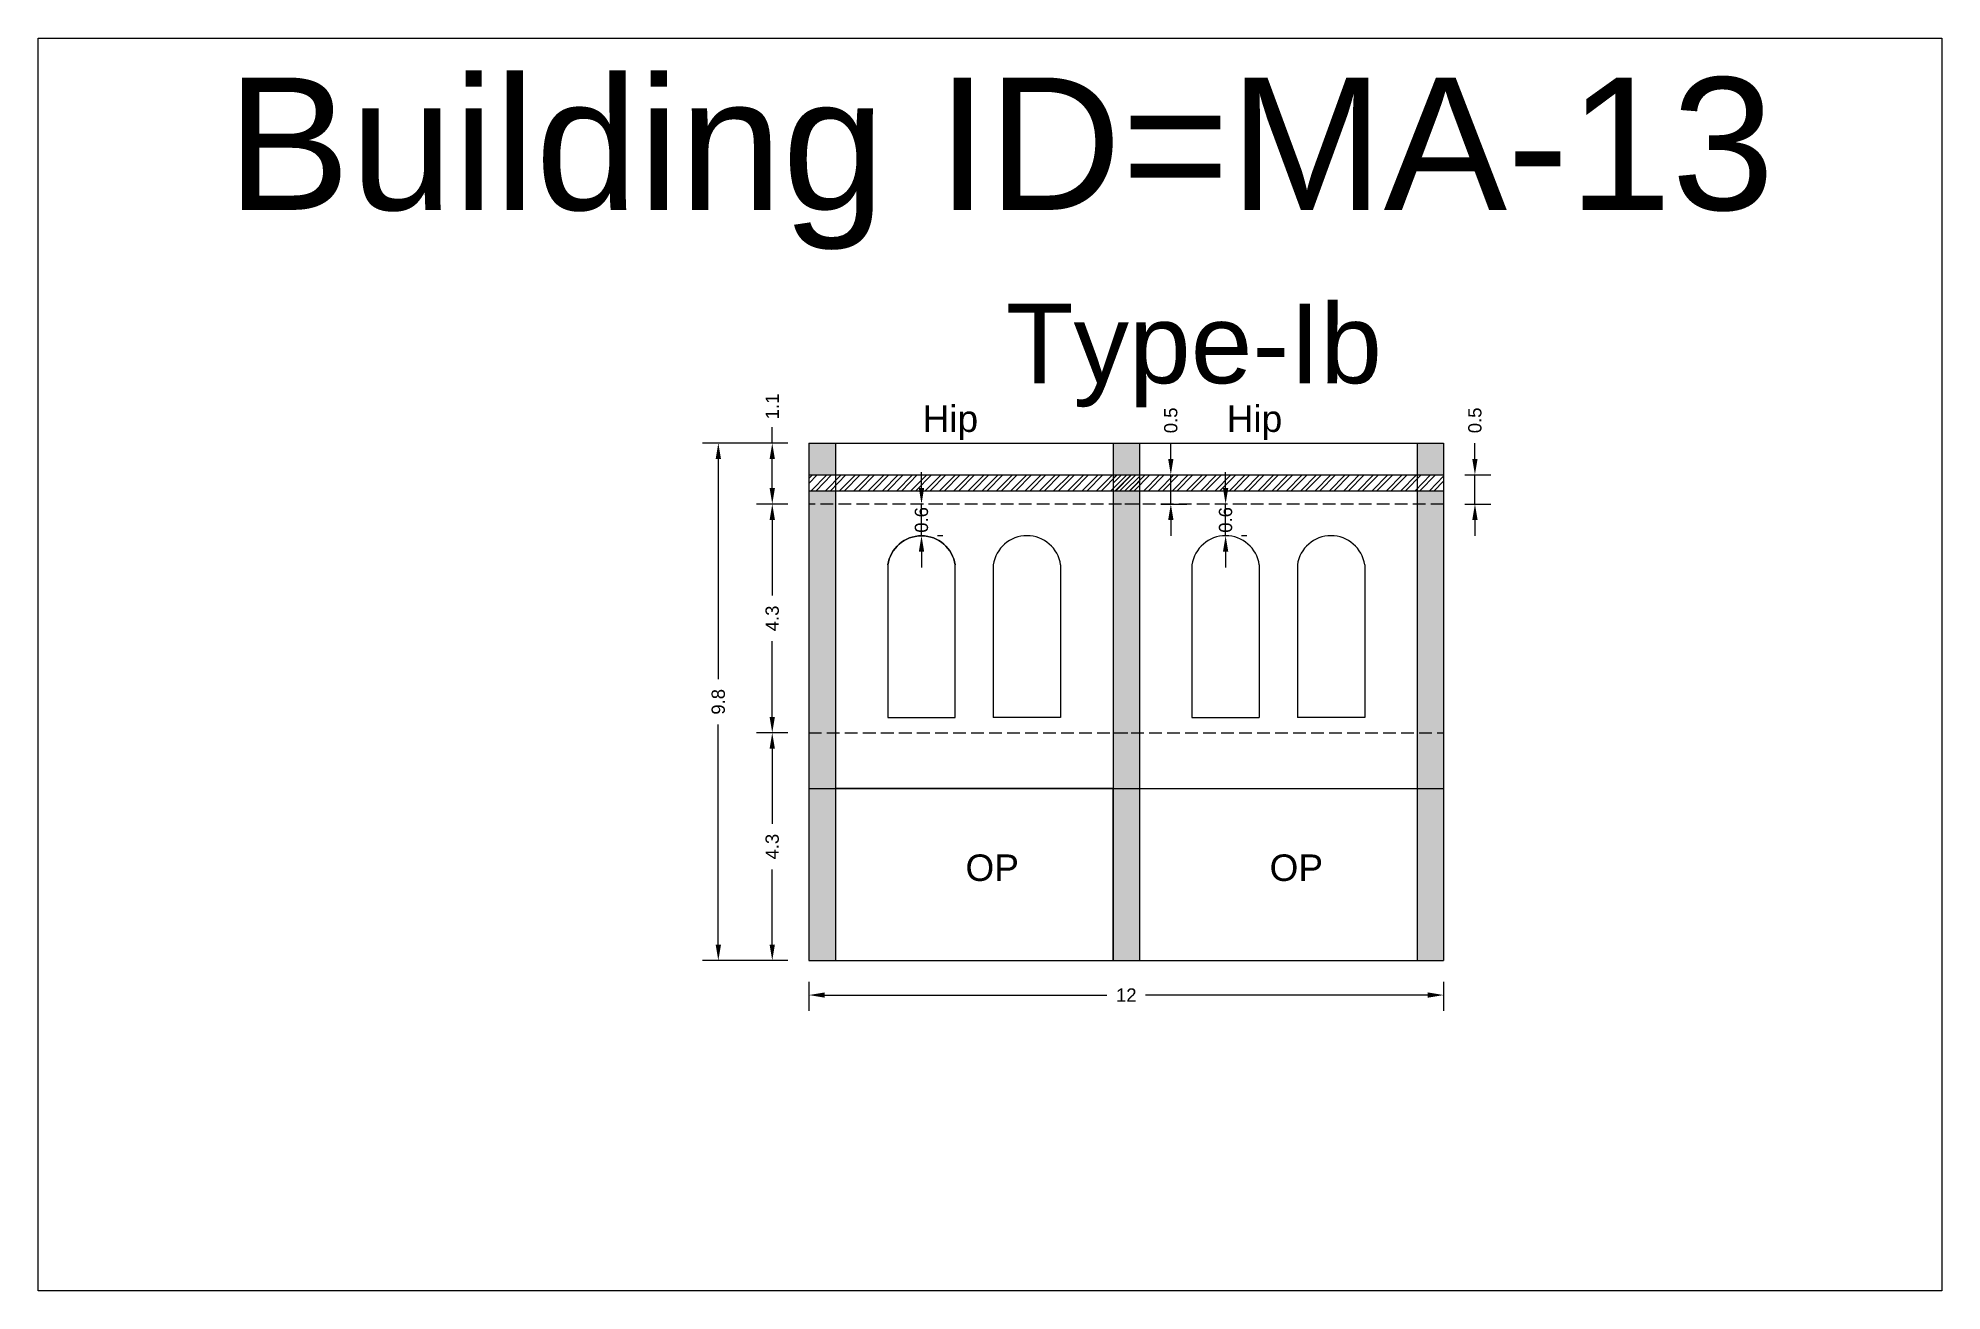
# Model space of a CAD drawing. Header units: metres. Extents: x 3416649 to 3417100, y -6712966 to -6712690.
# Drawn here: x 3416725.94 to 3416761.87, y -6712745.12 to -6712721.46 of the extents above; entities that cross this region are included whole.
import ezdxf

# ---------------------------------------------------------------- set-up
doc = ezdxf.new("R2010")
doc.units = ezdxf.units.M
doc.linetypes.add('ACAD_ISO02W100', pattern=[15, 12, -3])
doc.layers.add('Dotted', color=7, linetype='ACAD_ISO02W100', plot=False)
doc.styles.get("Standard").update_dxf_attribs({"font": 'arial.ttf'})
doc.dimstyles.new('ISO-25', dxfattribs={"dimtxt": 0.25, "dimasz": 0.3, "dimexe": 0.3, "dimexo": 0.4, "dimgap": 0.2, "dimtad": 0, "dimdec": 1, "dimdsep": 46, "dimtxsty": 'Standard', "dimcen": 2.5, "dimadec": 0, "dimazin": 0, "dimtfac": 1, "dimtdec": 1, "dimtmove": 0, "dimatfit": 3, "dimfxl": 1, "dimarcsym": 0})

# ---------------------------------------------------------------- blocks, each defined once
blk = doc.blocks.new('*D98')
at = {"color": 0, "lineweight": -2, "transparency": 16777216}
for p, q in [((3416740.088, -6712734.577), (3416739.496, -6712734.577)), ((3416739.796, -6712734.877), (3416739.796, -6712736.294)), ((3416739.796, -6712738.577), (3416739.796, -6712737.159)), ((3416740.088, -6712738.877), (3416739.496, -6712738.877))]:
    blk.add_line(p, q, dxfattribs=at)
at = {"color": 0, "transparency": 16777216}
for points in [[(3416739.746, -6712734.877), (3416739.846, -6712734.877), (3416739.796, -6712734.577)], [(3416739.746, -6712738.577), (3416739.846, -6712738.577), (3416739.796, -6712738.877)]]:
    blk.add_solid(points, dxfattribs=at)
at = {"layer": 'Defpoints', "color": 0, "transparency": 16777216}
for p in [(3416739.796, -6712734.577), (3416740.488, -6712734.577), (3416740.488, -6712738.877)]:
    blk.add_point(p, dxfattribs=at)
at = {"color": 0, "transparency": 16777216, "insert": (3416739.796, -6712736.727), "char_height": 0.25, "attachment_point": 5, "rotation": 90}
blk.add_mtext('4.3', dxfattribs=at)
blk = doc.blocks.new('*D99')
at = {"color": 0, "lineweight": -2, "transparency": 16777216}
for p, q in [((3416740.088, -6712730.257), (3416739.496, -6712730.257)), ((3416739.796, -6712730.557), (3416739.796, -6712731.984)), ((3416739.796, -6712734.277), (3416739.796, -6712732.849)), ((3416740.088, -6712734.577), (3416739.496, -6712734.577))]:
    blk.add_line(p, q, dxfattribs=at)
at = {"color": 0, "transparency": 16777216}
for points in [[(3416739.746, -6712730.557), (3416739.846, -6712730.557), (3416739.796, -6712730.257)], [(3416739.746, -6712734.277), (3416739.846, -6712734.277), (3416739.796, -6712734.577)]]:
    blk.add_solid(points, dxfattribs=at)
at = {"layer": 'Defpoints', "color": 0, "transparency": 16777216}
for p in [(3416739.796, -6712730.257), (3416740.488, -6712730.257), (3416740.488, -6712734.577)]:
    blk.add_point(p, dxfattribs=at)
at = {"color": 0, "transparency": 16777216, "insert": (3416739.796, -6712732.417), "char_height": 0.25, "attachment_point": 5, "rotation": 90}
blk.add_mtext('4.3', dxfattribs=at)
blk = doc.blocks.new('*D100')
at = {"color": 0, "lineweight": -2, "transparency": 16777216}
for p, q in [((3416742.613, -6712729.957), (3416742.613, -6712729.657)), ((3416742.613, -6712730.857), (3416742.613, -6712730.257)), ((3416743.013, -6712730.257), (3416742.913, -6712730.257)), ((3416743.013, -6712730.857), (3416742.913, -6712730.857)), ((3416742.613, -6712731.157), (3416742.613, -6712731.457))]:
    blk.add_line(p, q, dxfattribs=at)
at = {"color": 0, "transparency": 16777216}
for points in [[(3416742.563, -6712729.957), (3416742.663, -6712729.957), (3416742.613, -6712730.257)], [(3416742.563, -6712731.157), (3416742.663, -6712731.157), (3416742.613, -6712730.857)]]:
    blk.add_solid(points, dxfattribs=at)
at = {"layer": 'Defpoints', "color": 0, "transparency": 16777216}
for p in [(3416742.613, -6712730.257), (3416742.613, -6712730.257), (3416742.613, -6712730.857)]:
    blk.add_point(p, dxfattribs=at)
at = {"color": 0, "transparency": 16777216, "insert": (3416742.613, -6712730.557), "char_height": 0.25, "attachment_point": 5, "rotation": 90}
blk.add_mtext('0.6', dxfattribs=at)
blk = doc.blocks.new('*D101')
at = {"color": 0, "lineweight": -2, "transparency": 16777216}
for p, q in [((3416740.488, -6712739.277), (3416740.488, -6712739.829)), ((3416740.788, -6712739.529), (3416746.112, -6712739.529)), ((3416752.168, -6712739.529), (3416746.844, -6712739.529)), ((3416752.468, -6712739.277), (3416752.468, -6712739.829))]:
    blk.add_line(p, q, dxfattribs=at)
at = {"color": 0, "transparency": 16777216}
for points in [[(3416740.788, -6712739.479), (3416740.788, -6712739.579), (3416740.488, -6712739.529)], [(3416752.168, -6712739.479), (3416752.168, -6712739.579), (3416752.468, -6712739.529)]]:
    blk.add_solid(points, dxfattribs=at)
at = {"layer": 'Defpoints', "color": 0, "transparency": 16777216}
for p in [(3416740.488, -6712738.877), (3416752.468, -6712738.877), (3416752.468, -6712739.529)]:
    blk.add_point(p, dxfattribs=at)
at = {"color": 0, "transparency": 16777216, "insert": (3416746.478, -6712739.529), "char_height": 0.25, "attachment_point": 5}
blk.add_mtext('12', dxfattribs=at)
blk = doc.blocks.new('*D102')
at = {"color": 0, "lineweight": -2, "transparency": 16777216}
for p, q in [((3416740.088, -6712729.107), (3416739.496, -6712729.107)), ((3416739.796, -6712729.107), (3416739.796, -6712728.807)), ((3416739.796, -6712729.957), (3416739.796, -6712729.407)), ((3416740.088, -6712730.257), (3416739.496, -6712730.257))]:
    blk.add_line(p, q, dxfattribs=at)
at = {"color": 0, "transparency": 16777216}
for points in [[(3416739.746, -6712729.407), (3416739.846, -6712729.407), (3416739.796, -6712729.107)], [(3416739.746, -6712729.957), (3416739.846, -6712729.957), (3416739.796, -6712730.257)]]:
    blk.add_solid(points, dxfattribs=at)
at = {"layer": 'Defpoints', "color": 0, "transparency": 16777216}
for p in [(3416739.796, -6712729.107), (3416740.488, -6712729.107), (3416740.488, -6712730.257)]:
    blk.add_point(p, dxfattribs=at)
at = {"color": 0, "transparency": 16777216, "insert": (3416739.796, -6712728.415), "char_height": 0.25, "attachment_point": 5, "rotation": 90}
blk.add_mtext('1.1', dxfattribs=at)
blk = doc.blocks.new('*D97')
at = {"color": 0, "lineweight": -2, "transparency": 16777216}
for p, q in [((3416740.088, -6712729.107), (3416738.478, -6712729.107)), ((3416738.778, -6712729.407), (3416738.778, -6712733.564)), ((3416738.778, -6712738.577), (3416738.778, -6712734.42)), ((3416740.088, -6712738.877), (3416738.478, -6712738.877))]:
    blk.add_line(p, q, dxfattribs=at)
at = {"color": 0, "transparency": 16777216}
for points in [[(3416738.728, -6712729.407), (3416738.828, -6712729.407), (3416738.778, -6712729.107)], [(3416738.728, -6712738.577), (3416738.828, -6712738.577), (3416738.778, -6712738.877)]]:
    blk.add_solid(points, dxfattribs=at)
at = {"layer": 'Defpoints', "color": 0, "transparency": 16777216}
for p in [(3416738.778, -6712729.107), (3416740.488, -6712729.107), (3416740.488, -6712738.877)]:
    blk.add_point(p, dxfattribs=at)
at = {"color": 0, "transparency": 16777216, "insert": (3416738.778, -6712733.992), "char_height": 0.25, "attachment_point": 5, "rotation": 90}
blk.add_mtext('9.8', dxfattribs=at)
blk = doc.blocks.new('*D103')
at = {"color": 0, "lineweight": -2, "transparency": 16777216}
for p, q in [((3416747.319, -6712729.407), (3416747.319, -6712729.107)), ((3416747.128, -6712729.707), (3416747.619, -6712729.707)), ((3416747.319, -6712730.257), (3416747.319, -6712729.707)), ((3416747.128, -6712730.257), (3416747.619, -6712730.257)), ((3416747.319, -6712730.557), (3416747.319, -6712730.857))]:
    blk.add_line(p, q, dxfattribs=at)
at = {"color": 0, "transparency": 16777216}
for points in [[(3416747.269, -6712729.407), (3416747.369, -6712729.407), (3416747.319, -6712729.707)], [(3416747.269, -6712730.557), (3416747.369, -6712730.557), (3416747.319, -6712730.257)]]:
    blk.add_solid(points, dxfattribs=at)
at = {"layer": 'Defpoints', "color": 0, "transparency": 16777216}
for p in [(3416746.728, -6712729.707), (3416747.319, -6712729.707), (3416746.728, -6712730.257)]:
    blk.add_point(p, dxfattribs=at)
at = {"color": 0, "transparency": 16777216, "insert": (3416747.319, -6712728.678), "char_height": 0.25, "attachment_point": 5, "rotation": 90}
blk.add_mtext('0.5', dxfattribs=at)
blk = doc.blocks.new('*D104')
at = {"color": 0, "lineweight": -2, "transparency": 16777216}
for p, q in [((3416748.353, -6712729.957), (3416748.353, -6712729.657)), ((3416748.353, -6712730.857), (3416748.353, -6712730.257)), ((3416748.753, -6712730.257), (3416748.653, -6712730.257)), ((3416748.753, -6712730.857), (3416748.653, -6712730.857)), ((3416748.353, -6712731.157), (3416748.353, -6712731.457))]:
    blk.add_line(p, q, dxfattribs=at)
at = {"color": 0, "transparency": 16777216}
for points in [[(3416748.303, -6712729.957), (3416748.403, -6712729.957), (3416748.353, -6712730.257)], [(3416748.303, -6712731.157), (3416748.403, -6712731.157), (3416748.353, -6712730.857)]]:
    blk.add_solid(points, dxfattribs=at)
at = {"layer": 'Defpoints', "color": 0, "transparency": 16777216}
for p in [(3416748.353, -6712730.257), (3416748.353, -6712730.257), (3416748.353, -6712730.857)]:
    blk.add_point(p, dxfattribs=at)
at = {"color": 0, "transparency": 16777216, "insert": (3416748.353, -6712730.557), "char_height": 0.25, "attachment_point": 5, "rotation": 90}
blk.add_mtext('0.6', dxfattribs=at)
blk = doc.blocks.new('*D105')
at = {"color": 0, "lineweight": -2, "transparency": 16777216}
for p, q in [((3416753.059, -6712729.407), (3416753.059, -6712729.107)), ((3416752.868, -6712729.707), (3416753.359, -6712729.707)), ((3416753.059, -6712730.257), (3416753.059, -6712729.707)), ((3416752.868, -6712730.257), (3416753.359, -6712730.257)), ((3416753.059, -6712730.557), (3416753.059, -6712730.857))]:
    blk.add_line(p, q, dxfattribs=at)
at = {"color": 0, "transparency": 16777216}
for points in [[(3416753.009, -6712729.407), (3416753.109, -6712729.407), (3416753.059, -6712729.707)], [(3416753.009, -6712730.557), (3416753.109, -6712730.557), (3416753.059, -6712730.257)]]:
    blk.add_solid(points, dxfattribs=at)
at = {"layer": 'Defpoints', "color": 0, "transparency": 16777216}
for p in [(3416752.468, -6712729.707), (3416753.059, -6712729.707), (3416752.468, -6712730.257)]:
    blk.add_point(p, dxfattribs=at)
at = {"color": 0, "transparency": 16777216, "insert": (3416753.059, -6712728.678), "char_height": 0.25, "attachment_point": 5, "rotation": 90}
blk.add_mtext('0.5', dxfattribs=at)

msp = doc.modelspace()

# ---------------------------------------------------------------- hatches: boundary and pattern name
h = msp.add_hatch(color=256)
h.dxf.hatch_style = 1
h.paths.add_polyline_path([(3416740.488, -6712730.257), (3416740.988, -6712730.257), (3416740.988, -6712734.577), (3416740.488, -6712734.577)])
h.paths.add_polyline_path([(3416740.488, -6712730.007), (3416740.988, -6712730.007), (3416740.988, -6712730.257), (3416740.488, -6712730.257)])
h.paths.add_polyline_path([(3416740.488, -6712729.107), (3416740.988, -6712729.107), (3416740.988, -6712729.707), (3416740.488, -6712729.707)])
h.paths.add_polyline_path([(3416740.488, -6712734.577), (3416740.988, -6712734.577), (3416740.988, -6712735.627), (3416740.488, -6712735.627)])
h.paths.add_polyline_path([(3416740.488, -6712735.627), (3416740.988, -6712735.627), (3416740.988, -6712738.877), (3416740.488, -6712738.877)])
h = msp.add_hatch(color=256)
h.dxf.hatch_style = 1
h.paths.add_polyline_path([(3416746.728, -6712730.257), (3416746.228, -6712730.257), (3416746.228, -6712734.577), (3416746.728, -6712734.577)])
h.paths.add_polyline_path([(3416746.728, -6712730.007), (3416746.228, -6712730.007), (3416746.228, -6712730.257), (3416746.728, -6712730.257)])
h.paths.add_polyline_path([(3416746.728, -6712729.107), (3416746.228, -6712729.107), (3416746.228, -6712729.707), (3416746.728, -6712729.707)])
h.paths.add_polyline_path([(3416746.728, -6712734.577), (3416746.228, -6712734.577), (3416746.228, -6712735.627), (3416746.728, -6712735.627)])
h.paths.add_polyline_path([(3416746.728, -6712735.627), (3416746.228, -6712735.627), (3416746.228, -6712738.877), (3416746.728, -6712738.877)])
h = msp.add_hatch(color=256)
h.dxf.hatch_style = 1
h.paths.add_polyline_path([(3416752.468, -6712730.257), (3416751.968, -6712730.257), (3416751.968, -6712734.577), (3416752.468, -6712734.577)])
h.paths.add_polyline_path([(3416752.468, -6712730.007), (3416751.968, -6712730.007), (3416751.968, -6712730.257), (3416752.468, -6712730.257)])
h.paths.add_polyline_path([(3416752.468, -6712729.107), (3416751.968, -6712729.107), (3416751.968, -6712729.707), (3416752.468, -6712729.707)])
h.paths.add_polyline_path([(3416752.468, -6712734.577), (3416751.968, -6712734.577), (3416751.968, -6712735.627), (3416752.468, -6712735.627)])
h.paths.add_polyline_path([(3416752.468, -6712735.627), (3416751.968, -6712735.627), (3416751.968, -6712738.877), (3416752.468, -6712738.877)])
h = msp.add_hatch()
h.set_pattern_fill('ANSI32', color=256, scale=0.02)
h.set_pattern_definition([(45, (33.66934, 0), (-0.134703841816, 0.134703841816), []), (45, (33.75914, 0), (-0.134703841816, 0.134703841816), [])])
h.paths.add_polyline_path([(3416746.728, -6712730.007), (3416746.728, -6712729.707), (3416740.488, -6712729.707), (3416740.488, -6712730.007)])
h = msp.add_hatch()
h.set_pattern_fill('ANSI32', color=256, scale=0.02)
h.set_pattern_definition([(45, (39.40934, 0), (-0.134703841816, 0.134703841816), []), (45, (39.49914, 0), (-0.134703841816, 0.134703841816), [])])
h.paths.add_polyline_path([(3416752.468, -6712730.007), (3416752.468, -6712729.707), (3416746.228, -6712729.707), (3416746.228, -6712730.007)])

# ---------------------------------------------------------------- linework, layer by layer
for points in [[(3416725.938, -6712721.459), (3416761.874, -6712721.459), (3416761.874, -6712745.115), (3416725.938, -6712745.115)], [(3416746.228, -6712735.627), (3416740.988, -6712735.627), (3416740.988, -6712738.877), (3416746.228, -6712738.877)]]:
    msp.add_lwpolyline(points, close=True)
for points in [[(3416740.488, -6712729.107), (3416746.728, -6712729.107)], [(3416740.488, -6712729.107), (3416740.488, -6712738.877)], [(3416740.988, -6712729.107), (3416740.988, -6712738.877)], [(3416746.228, -6712729.107), (3416746.228, -6712738.877)], [(3416746.228, -6712729.107), (3416752.468, -6712729.107)], [(3416746.728, -6712729.107), (3416746.728, -6712738.877)], [(3416751.968, -6712729.107), (3416751.968, -6712738.877)], [(3416752.468, -6712729.107), (3416752.468, -6712738.877)], [(3416740.488, -6712729.707), (3416746.728, -6712729.707)], [(3416746.228, -6712729.707), (3416752.468, -6712729.707)], [(3416740.488, -6712730.007), (3416746.728, -6712730.007)], [(3416746.228, -6712730.007), (3416752.468, -6712730.007)], [(3416743.968, -6712731.407), (3416743.968, -6712734.287)], [(3416745.238, -6712731.407), (3416745.238, -6712734.287)], [(3416745.238, -6712731.407), (3416745.238, -6712734.287)], [(3416747.718, -6712731.407), (3416747.718, -6712734.287)], [(3416748.988, -6712731.407), (3416748.988, -6712734.287)], [(3416749.708, -6712731.407), (3416749.708, -6712734.287)], [(3416750.978, -6712731.407), (3416750.978, -6712734.287)], [(3416750.978, -6712731.407), (3416750.978, -6712734.287)], [(3416745.238, -6712734.287), (3416743.968, -6712734.287)], [(3416747.718, -6712734.287), (3416748.988, -6712734.287)], [(3416750.978, -6712734.287), (3416749.708, -6712734.287)], [(3416740.488, -6712735.627), (3416746.728, -6712735.627)], [(3416746.228, -6712735.627), (3416752.468, -6712735.627)], [(3416740.488, -6712738.877), (3416746.728, -6712738.877)], [(3416746.228, -6712738.877), (3416752.468, -6712738.877)]]:
    msp.add_lwpolyline(points)
msp.add_lwpolyline([(3416741.978, -6712731.407, -0.866142), (3416743.248, -6712731.407, 0.866142), (3416741.978, -6712731.407), (3416741.978, -6712734.287), (3416743.248, -6712734.287), (3416743.248, -6712731.407)], format="xyb")
for centre in [(3416744.603, -6712731.498), (3416744.603, -6712731.498), (3416748.353, -6712731.498), (3416748.353, -6712731.498), (3416750.343, -6712731.498), (3416750.343, -6712731.498)]:
    msp.add_arc(centre, 0.642, 8.2056, 171.7944)
at = {"layer": 'Dotted', "ltscale": 0.02}
for p, q in [((3416746.728, -6712730.257), (3416740.488, -6712730.257)), ((3416752.468, -6712730.257), (3416746.228, -6712730.257))]:
    msp.add_line(p, q, dxfattribs=at)
for points in [[(3416740.488, -6712734.577), (3416746.728, -6712734.577)], [(3416746.228, -6712734.577), (3416752.468, -6712734.577)]]:
    msp.add_lwpolyline(points, dxfattribs=at)

# ---------------------------------------------------------------- texts
at = {"attachment_point": 1}
for s, width, heights, insert, char_height in [('Building ID=MA-13', 67.86454, [0.517], (3416729.501, -6712722.204), 2.5), ('Type-Ib ', 9.99112, [0.517], (3416744.202, -6712726.477), 1.5), ('Hip', 1.17554, [0], (3416742.634, -6712728.396), 0.5), ('Hip', 1.17554, [0], (3416748.374, -6712728.396), 0.5), ('OP', 1.17554, [0], (3416743.443, -6712736.874), 0.5), ('OP', 1.17554, [0], (3416749.183, -6712736.874), 0.5)]:
    msp.add_mtext_dynamic_manual_height_columns(s, width=width, gutter_width=12.5, heights=heights, dxfattribs=dict(at, insert=insert, char_height=char_height))

# ---------------------------------------------------------------- dimensions: what is measured, and where the dimension line sits
for base, p1, p2, picture, middle in [((3416739.795636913, -6712729.106671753), (3416740.488184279, -6712730.256671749), (3416740.488184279, -6712729.10667175), '*D102', (3416739.79563691, -6712728.414993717)), ((3416747.318869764, -6712729.706671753), (3416746.728184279, -6712730.256671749), (3416746.728184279, -6712729.706671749), '*D103', (3416747.318869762, -6712728.678158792)), ((3416753.058869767, -6712729.706671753), (3416752.468184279, -6712730.256671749), (3416752.468184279, -6712729.706671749), '*D105', (3416753.058869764, -6712728.678158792)), ((3416738.778, -6712729.107), (3416740.488, -6712738.877), (3416740.488, -6712729.107), '*D97', (3416738.778, -6712733.992)), ((3416739.796, -6712730.257), (3416740.488, -6712734.577), (3416740.488, -6712730.257), '*D99', (3416739.796, -6712732.417)), ((3416739.796, -6712734.577), (3416740.488, -6712738.877), (3416740.488, -6712734.577), '*D98', (3416739.796, -6712736.727))]:
    dim = msp.add_linear_dim(base=base, p1=p1, p2=p2, angle=90, dimstyle='ISO-25')
    dim.commit()
    dim.dimension.update_dxf_attribs({"geometry": picture, "text_midpoint": middle})
for base, p1, p2, picture, middle in [((3416742.613, -6712730.257), (3416742.613, -6712730.857), (3416742.613, -6712730.257), '*D100', (3416742.613, -6712730.557)), ((3416748.353, -6712730.257), (3416748.353, -6712730.857), (3416748.353, -6712730.257), '*D104', (3416748.353, -6712730.557))]:
    dim = msp.add_linear_dim(base=base, p1=p1, p2=p2, angle=90, dimstyle='ISO-25')
    dim.commit()
    dim.dimension.update_dxf_attribs({"geometry": picture, "text_midpoint": middle, "dimtype": 160})
dim = msp.add_linear_dim(base=(3416752.468, -6712739.529), p1=(3416740.488, -6712738.877), p2=(3416752.468, -6712738.877), dimstyle='ISO-25')
dim.commit()
dim.dimension.update_dxf_attribs({"geometry": '*D101', "text_midpoint": (3416746.478, -6712739.529)})

doc.saveas('drawing.dxf')
